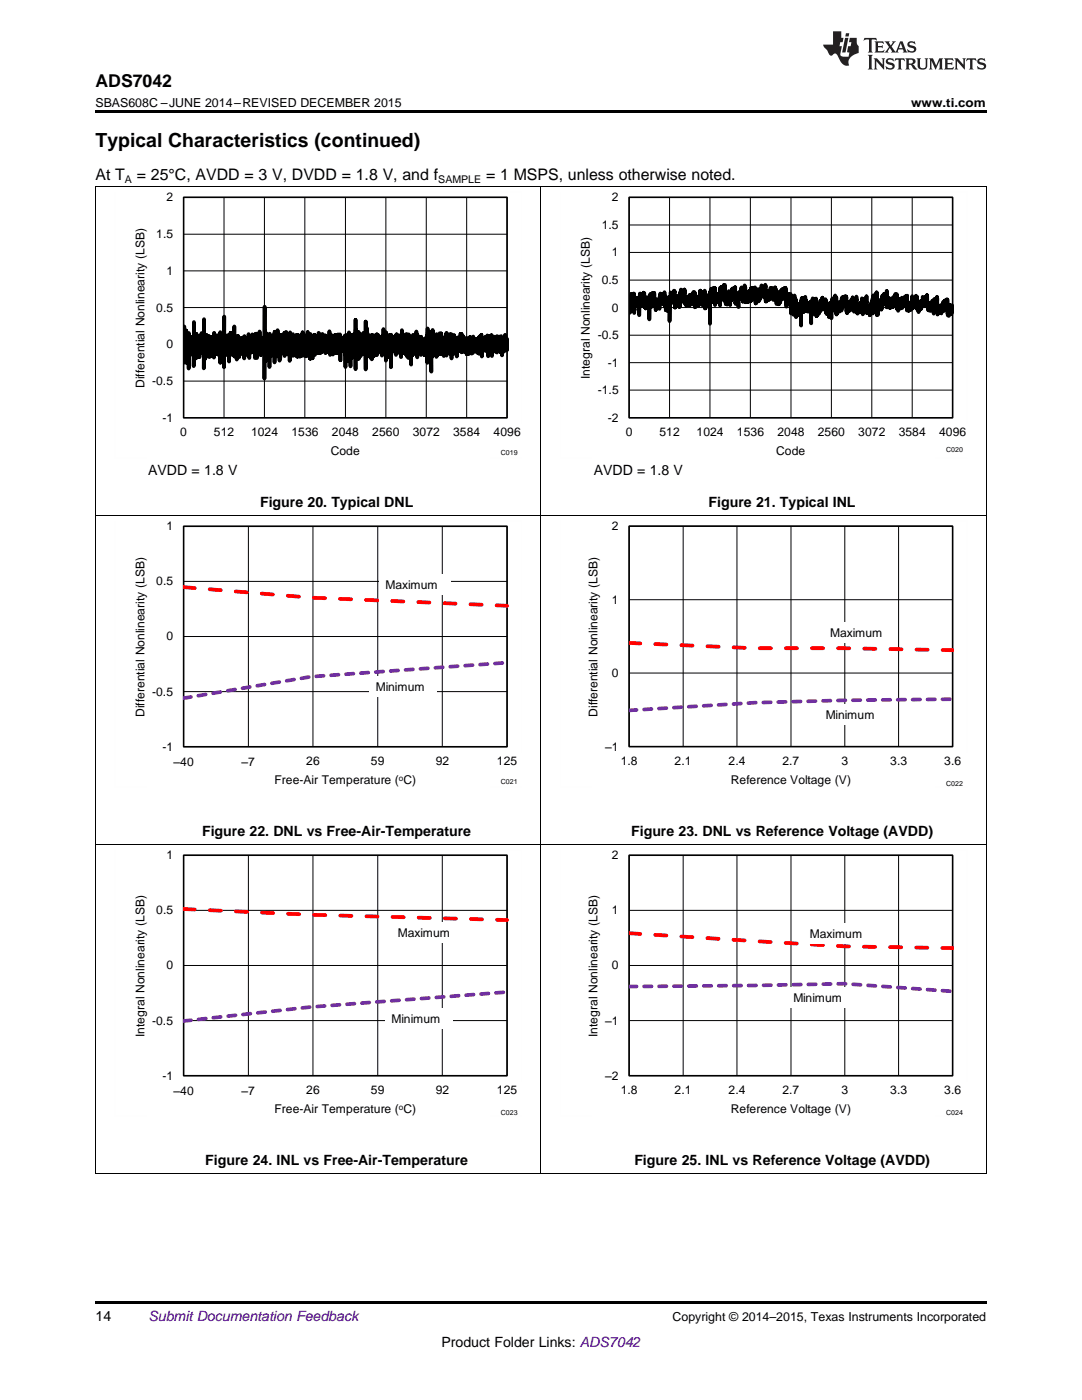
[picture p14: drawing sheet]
<svg xmlns="http://www.w3.org/2000/svg" width="216mm" height="279mm" viewBox="0 0 216 279" stroke-linecap="round" stroke-linejoin="round" font-family="sans-serif">
<defs><g id="words">
<text font-size="3.9" x="19" y="29.3">Typical Characteristics (continued)</text>
<text font-size="3.5" x="19" y="17.3">ADS7042</text>
<g font-size="3.2">
<text x="19" y="36">At T</text>
<text x="27.3" y="36">= 25°C, AVDD = 3 V, DVDD = 1.8 V, and f</text>
<text x="97" y="36">= 1 MSPS, unless otherwise noted.</text>
</g>
<g font-size="2.8">
<text x="29.6" y="94.8">AVDD = 1.8 V</text>
<text x="118.5" y="94.8">AVDD = 1.8 V</text>
<text x="51.9" y="101.1">Figure 20. Typical DNL</text>
<text x="141.4" y="101.1">Figure 21. Typical INL</text>
<text x="40.3" y="166.8">Figure 22. DNL vs Free-Air-Temperature</text>
<text x="125.9" y="166.8">Figure 23. DNL vs Reference Voltage (AVDD)</text>
<text x="41" y="232.4">Figure 24. INL vs Free-Air-Temperature</text>
<text x="126.6" y="232.4">Figure 25. INL vs Reference Voltage (AVDD)</text>
<text x="19" y="263.6">14</text>
<text x="88.1" y="268.9">Product Folder Links: ADS7042</text>
</g>
<text font-size="2.8" fill="#0000c8" x="29.6" y="263.6">Submit Documentation Feedback</text>
<g font-size="2.5">
<text x="19" y="21.4">SBAS608C –JUNE 2014–REVISED DECEMBER 2015</text>
<text x="181.8" y="21.4">www.ti.com</text>
<text x="134.2" y="263.6">Copyright © 2014–2015, Texas Instruments Incorporated</text>
</g>
<g font-size="2.4">
<text x="33.2" y="40.2">2</text>
<text x="122.1" y="40.2">2</text>
<text x="31.2" y="47.5">1.5</text>
<text x="120.1" y="45.7">1.5</text>
<text x="122.1" y="51.2">1</text>
<text x="33.2" y="54.8">1</text>
<text x="120.1" y="56.7">0.5</text>
<text x="31.2" y="62.2">0.5</text>
<text x="122.1" y="62.2">0</text>
<text x="33.2" y="69.5">0</text>
<text x="119.3" y="67.7">-0.5</text>
<text x="28.8" y="77.4" transform="rotate(-90 28.8 77.4)">Differential Nonlinearity (LSB)</text>
<text x="30.4" y="76.8">-0.5</text>
<text x="117.7" y="75.6" transform="rotate(-90 117.7 75.6)">Integral Nonlinearity (LSB)</text>
<text x="121.3" y="73.2">-1</text>
<text x="119.3" y="78.7">-1.5</text>
<text x="32.4" y="84.2">-1</text>
<text x="36" y="87">0</text>
<text x="42.7" y="87">512</text>
<text x="50.1" y="87">1024</text>
<text x="58.2" y="87">1536</text>
<text x="66.2" y="87">2048</text>
<text x="74.3" y="87">2560</text>
<text x="82.4" y="87">3072</text>
<text x="90.4" y="87">3584</text>
<text x="98.5" y="87">4096</text>
<text x="121.3" y="84.2">-2</text>
<text x="124.9" y="87">0</text>
<text x="131.6" y="87">512</text>
<text x="139" y="87">1024</text>
<text x="147.1" y="87">1536</text>
<text x="155.1" y="87">2048</text>
<text x="163.2" y="87">2560</text>
<text x="171.3" y="87">3072</text>
<text x="179.3" y="87">3584</text>
<text x="187.4" y="87">4096</text>
<text x="66" y="90.9">Code</text>
<text x="154.9" y="90.9">Code</text>
<text x="33.2" y="105.8">1</text>
<text x="122.1" y="105.8">2</text>
<text x="31.2" y="116.8">0.5</text>
<text x="76.9" y="117.5">Maximum</text>
<text x="122.1" y="120.5">1</text>
<text x="33.2" y="127.8">0</text>
<text x="165.6" y="127.1">Maximum</text>
<text x="75" y="137.9">Minimum</text>
<text x="122.1" y="135.1">0</text>
<text x="28.8" y="143" transform="rotate(-90 28.8 143)">Differential Nonlinearity (LSB)</text>
<text x="30.4" y="138.8">-0.5</text>
<text x="119.2" y="143" transform="rotate(-90 119.2 143)">Differential Nonlinearity (LSB)</text>
<text x="164.8" y="143.5">Minimum</text>
<text x="32.4" y="149.8">-1</text>
<text x="120.7" y="149.8">±1</text>
<text x="34.6" y="152.8">±40</text>
<text x="48.2" y="152.8">±7</text>
<text x="61.1" y="152.7">26</text>
<text x="74" y="152.7">59</text>
<text x="86.9" y="152.7">92</text>
<text x="99.2" y="152.7">125</text>
<text x="123.9" y="152.7">1.8</text>
<text x="134.6" y="152.7">2.1</text>
<text x="145.4" y="152.7">2.4</text>
<text x="156.1" y="152.7">2.7</text>
<text x="167.9" y="152.7">3</text>
<text x="177.7" y="152.7">3.3</text>
<text x="188.4" y="152.7">3.6</text>
<text x="54.8" y="156.5">Free-Air Temperature ( C)</text>
<text x="145.8" y="156.5">Reference Voltage (V)</text>
<text x="33.2" y="171.5">1</text>
<text x="122.1" y="171.5">2</text>
<text x="31.2" y="182.5">0.5</text>
<text x="122.1" y="182.5">1</text>
<text x="79.4" y="187">Maximum</text>
<text x="161.6" y="187.2">Maximum</text>
<text x="33.2" y="193.5">0</text>
<text x="122.1" y="193.5">0</text>
<text x="158.3" y="199.9">Minimum</text>
<text x="28.8" y="206.9" transform="rotate(-90 28.8 206.9)">Integral Nonlinearity (LSB)</text>
<text x="30.4" y="204.5">-0.5</text>
<text x="78.1" y="204.1">Minimum</text>
<text x="119.2" y="206.9" transform="rotate(-90 119.2 206.9)">Integral Nonlinearity (LSB)</text>
<text x="120.7" y="204.5">±1</text>
<text x="32.4" y="215.5">-1</text>
<text x="120.7" y="215.5">±2</text>
<text x="34.6" y="218.4">±40</text>
<text x="48.2" y="218.4">±7</text>
<text x="61.1" y="218.4">26</text>
<text x="74" y="218.4">59</text>
<text x="86.9" y="218.4">92</text>
<text x="99.2" y="218.4">125</text>
<text x="123.9" y="218.4">1.8</text>
<text x="134.6" y="218.4">2.1</text>
<text x="145.4" y="218.4">2.4</text>
<text x="156.1" y="218.4">2.7</text>
<text x="167.9" y="218.4">3</text>
<text x="177.7" y="218.4">3.3</text>
<text x="188.4" y="218.4">3.6</text>
<text x="54.8" y="222.2">Free-Air Temperature ( C)</text>
<text x="145.8" y="222.2">Reference Voltage (V)</text>
</g>
<g font-size="2.1">
<text x="24.9" y="36.6">A</text>
<text x="87.5" y="36.6">SAMPLE</text>
</g>
<g font-size="1.6">
<text x="79.6" y="155.8">o</text>
<text x="79.6" y="221.4">o</text>
</g>
<g font-size="1.4">
<text x="99.9" y="90.9">C019</text>
<text x="188.8" y="90.3">C020</text>
<text x="99.9" y="156.5">C021</text>
<text x="188.8" y="156.9">C022</text>
<text x="99.9" y="222.5">C023</text>
<text x="188.8" y="222.5">C024</text>
</g>
</g></defs>
<path d="M19 234.2h.2zM196.7 234.2h.1zM19 259.7h177.8v.5h-177.8z" fill="#000"/>
<path d="M19.1 168.6v65.6M36.6 170.7h64.6v44h-64.6zM49.6 170.7v44M62.4 170.7v44M75.4 170.7v44M88.3 170.7v44M107.9 168.6v65.6M196.8 168.6v65.6M36.6 192.7h64.6M36.6 181.7h64.6M36.6 203.7h64.6M19 234.2h177.8" fill="none" stroke="#000" stroke-width=".2"/>
<path d="M36.6 170.7h64.6v44h-64.6z" fill="none" stroke="#000" stroke-width=".31"/>
<path d="M36.6 181.4l25.5 1.2 39.1 1" fill="none" stroke="#f00" stroke-width=".74" stroke-dasharray="2.2 3"/>
<path d="M36.6 203.8l25.5-2.8 39.1-3" fill="none" stroke="#7030a0" stroke-width=".74" stroke-dasharray="1.5 1.5"/>
<path d="M22.9 169.6v53.2M35.4 169.6h68.7M104.1 169.6v46.2M22.9 222.8h6.3M97.8 222.8h6.3" fill="none" stroke="#fefefe" stroke-width=".2" stroke-dasharray=".4 .1" stroke-linecap="butt"/>
<g fill="#fff">
<path d="M76.9 201.2h13.5v4.1h-13.5z" fill-rule="evenodd"/>
<path d="M78.1 184.1h13.5v4.1h-13.5z" fill-rule="evenodd"/>
</g>
<path d="M125.5 170.7h64.6v44h-64.6zM136.3 170.7v44M147.1 170.7v44M157.8 170.7v44M168.6 170.7v44M179.3 170.7v44M125.5 192.7h64.6M125.5 181.7h64.6M125.5 203.7h64.6" fill="none" stroke="#000" stroke-width=".2"/>
<path d="M125.5 170.7h64.6v44h-64.6z" fill="none" stroke="#000" stroke-width=".31"/>
<path d="M125.5 186.2l43.1 2.7 21.5 .3" fill="none" stroke="#f00" stroke-width=".74" stroke-dasharray="2.2 3"/>
<path d="M125.5 196.9l25.1-.2 18-.4 21.5 1.6" fill="none" stroke="#7030a0" stroke-width=".74" stroke-dasharray="1.5 1.5"/>
<path d="M111.8 169.6v53.2M124.3 169.6h68.7M193 169.6v46.2M111.8 222.8h6.3M186.7 222.8h6.3" fill="none" stroke="#fefefe" stroke-width=".2" stroke-dasharray=".4 .1" stroke-linecap="butt"/>
<g fill="#fff">
<path d="M157 197h13.5v4.1h-13.5z" fill-rule="evenodd"/>
<path d="M160.4 184.2h13.4v4.1h-13.4z" fill-rule="evenodd"/>
</g>
<path d="M19.1 102.9v65.7M36.6 105h64.6v44h-64.6zM36.6 116h64.6M49.6 105v44M62.4 105v44M75.4 105v44M88.3 105v44M107.9 102.9v65.7M196.8 102.9v65.7M36.6 138h64.6M36.6 127h64.6M19 168.5h177.8" fill="none" stroke="#000" stroke-width=".2"/>
<path d="M36.6 105h64.6v44h-64.6z" fill="none" stroke="#000" stroke-width=".31"/>
<path d="M36.6 117.2l25.5 2.1 39.1 1.6" fill="none" stroke="#f00" stroke-width=".74" stroke-dasharray="2.2 3"/>
<path d="M36.6 139.3l25.5-4.3 39.1-2.8" fill="none" stroke="#7030a0" stroke-width=".74" stroke-dasharray="1.5 1.5"/>
<path d="M22.9 104v53.2M35.4 104h68.7M104.1 104v46.2M22.9 157.1h6.3M97.8 157.1h6.3" fill="none" stroke="#fefefe" stroke-width=".2" stroke-dasharray=".4 .1" stroke-linecap="butt"/>
<g fill="#fff">
<path d="M73.7 135h13.5v4.1h-13.5z" fill-rule="evenodd"/>
<path d="M75.7 114.6h14.1v4.1h-14.1z" fill-rule="evenodd"/>
</g>
<path d="M125.5 105h64.6v44h-64.6zM125.5 119.7h64.6M136.3 105v44M147.1 105v44M157.8 105v44M168.6 105v44M179.3 105v44M125.5 134.3h64.6" fill="none" stroke="#000" stroke-width=".2"/>
<path d="M125.5 105h64.6v44h-64.6z" fill="none" stroke="#000" stroke-width=".31"/>
<path d="M125.5 128.3l25.1 1.1h18l21.5 .4" fill="none" stroke="#f00" stroke-width=".74" stroke-dasharray="2.2 3"/>
<path d="M125.5 141.8l25.1-1.6 18-.4 21.5-.3" fill="none" stroke="#7030a0" stroke-width=".74" stroke-dasharray="1.5 1.5"/>
<path d="M111.8 104v53.2M124.3 104h68.7M193 104v46.2M111.8 157.1h6.3M186.7 157.1h6.3" fill="none" stroke="#fefefe" stroke-width=".2" stroke-dasharray=".4 .1" stroke-linecap="butt"/>
<g fill="#fff">
<path d="M164.4 124.2h14.2v4h-14.2z" fill-rule="evenodd"/>
<path d="M163.5 140.6h13.5v4.1h-13.5z" fill-rule="evenodd"/>
</g>
<g fill="none" stroke="#000" stroke-width=".2">
<path d="M19 37.2h177.8M19.1 37.2v65.7M36.6 39.4h64.6v44h-64.6zM44.7 39.4v44M52.8 39.4v44M60.8 39.4v44M68.9 39.4v44M77 39.4v44M85.1 39.4v44M93.1 39.4v44M107.9 37.2v65.7M125.5 39.4h64.6v44h-64.6z"/>
<path d="M133.6 39.4v44M141.7 39.4v44M149.7 39.4v44M157.8 39.4v44M165.9 39.4v44M174 39.4v44M182 39.4v44M196.8 37.2v65.7M36.6 54.1h64.6M36.6 46.7h64.6M125.5 55.9h64.6M125.5 50.4h64.6"/>
<path d="M125.5 44.9h64.6M36.6 76.1h64.6M36.6 68.7h64.6M36.6 61.4h64.6M125.5 61.4h64.6M125.5 77.9h64.6M125.5 72.4h64.6M125.5 66.9h64.6M19 102.9h177.8"/>
</g>
<path d="M36.6 39.4h64.6v44h-64.6zM125.5 39.4h64.6v44h-64.6z" fill="none" stroke="#000" stroke-width=".31"/>
<path d="M36.6 68.7l.1 .2v-1.1v2.7v-5l.1 6.8v-7.2l.1 6.5v-5.3v3.4l.1-2.7 .1 2.8v-2.3v1.7v-1.2l.1 4.4v-6.4l.1 4.9 .1-3.6v3.4v-3l.1 2.1 .1-1.9v1.8v-1.7v5.6l.1-7.1 .1 4v-2.4l.1 1.7 .1-2.5v2.8v-2.1v2.1v-1.9l.1 1.3v-2.3l.1 3.6v-3.4l.1 2.6v-2l.1 1.9 .1-2v1.7v-1.8v1.9l.2-1.9v5.3v-8.8v6v-3.5l.1 4.1v-3.1l.1 2v-1.6v.4v3v-4.2l.1 2 .1-1.1v.7v-.4l.1 2.9v-4.9v3.8l.1-3.1v2.5l.1-2v2.6l.1-3.1v2v-1.6v1.7l.1-1.9v2v-1.9l.1 .9v2.7v-4v2.5l.1-1.9v3.4v-4.3l.1 3.7v-2.8l.1 1.7 .1-1.9v2.6v-2.6l.1 2.4v-3.5v3.9l.1-3.2 .1 2.7v-1.8v1.5l.1-1.8v2.3v-3.1v2.8l.1-2v1.3v-.8l.1 .6v4.6v-9.8v5.5v-2.3l.1 3.5v-3.3l.1 2.5v-1.3v3.3v-4.9l.1 3.5 .1-3.1 .1 4.1v-4.3l.1 4 .1-3.3v3.3l.1-3.9v3l.1-2.4 .1 3.6v-4.1l.1 3.8v-3.3v2.9l.1-3.2v2.3v-1.8v3.4l.1-3.8v2.8l.1-2.4v2.1v-2.6l.1 3v-2.1v1.3l.1-1.9v1.6l.1-1.4 .1 2v-1.9v1.5v-1.4l.1 1.2v-.7v.3v-1.6l.1 4.2v-5l.1 3.9v-3.4v3v-2.5l.1 2.5v-1.8v1.2l.1-1.3v1.3l.1-1.4v1.4v-2l.1 3.4v-3.5l.1 3.4v-3.7v2.5v-1.7l.1 1.8v-1.6l.1 1.5v-1.4v2.3v-2.9l.1 2.4v-2.5v2.5l.1-2.2v3.3l.1-3.4 .1 1.8 .1-3v6.1v-5.7v3.1l.1-2.1 .1 2.2 .1-2.2v3.2v-4l.2 3.4v-2.7l.2 1.8v-1.6v5.5v-10.1l.1 7.8v-4.1v3.1l.1-2.8 .1 2.9v-3.1v2.7l.1-1.7v2l.1-1.9v2.7v-3.1l.1 2 .1-2.8v2.2v-.9l.1 1.4v-1.8l.1 1.9v-1.5l.1 .8v-.7v3.9l.1-5 .1 2.7v-3.1v3.9l.1-4.3v4.4l.1-3.3v1.5l.1-1.1v2.7v-2.2l.1 1v-1.4l.1 1.8v-1.9l.1 2.4v-3v3.5v-3.8l.1 2.3 .1-1.6v.3v3.1l.1-6v5.2v-3.1v4l.1-4 .1 3.3v-2.7l.1 1.4v-1.6v2.8l.1-3v4.4v-4.5l.1 2.4 .1-2.6 .1 3.3v-3.3v3v-2.5l.1 2 .1-2v3.7l.1-3.3 .1 2.7v-3.1l.1 3 .1-3.2v2.8l.1-2.4 .1 2.1v-2.3l.1 2.1 .1-2.2v1.9l.1-2v1.9l.1-1.4v1.1v-1.8v4.3l.1-4.4v3.5v-3.4l.1 2.4v-1.5l.1 .7v-.5v.3v2.1v-2.9l.1 1.5 .1-1.5v1.8v-1.6v2l.1-2.4 .1 3.3v-3.2v1.4l.1-1.8v3.4l.1-4 .1 4.8 .1-3.8 .1 2.7 .1-3.1v3.1v-2.6l.1 1.6 .1-2.1 .1 3 .1-3.6v3.4v-2.7l.1 2.2 .1-2.5v2.7l.1-1.8v1.5l.1-1.8v2.7v-3.6l.1 4.7v-4.5l.1 3.2 .1-2.6v2.6v-3.6v2.9l.1-1.7 .1 3.7v-4.3l.1 2.2 .1-1.9v2.2v-1.4l.1 1.3 .1-2.5 .1 3.3v-4.2v3.4l.1-1.5v2v-2.6l.1 2.6v-2.7v3.4l.1-3.3v1.7l.1-1.2v1.7l.1-1.5 .1 1.7v-2.1v2.3v-2.7l.1 2.4v-2.1v1.6l.1-1.3v1.7l.1-1.8 .1 7.7v-14.4v10.1v-5.4l.1 3.8v-2.8l.1 2.7v-1.7v4.1v-5.6l.1 4.2 .1-4 .1 4.9v-4.6v2.9l.1-1.1v1.3v-2.8v2.2l.1-1.5 .1 2.1v-2.6v2.4v-1.8v2.3l.1-2.2 .1 .9v-.7v5v-6.7l.1 4.6v-3.6l.1 2.1 .2-1.4v1.9v-2.7l.1 3.4v-3.6v2.4l.1-1.9v2l.1-2 .1 1.4v-1.8l.1 2.6v-3.3l.1 5.6v-6.1l.1 4.2v-3v2.7l.1-2.7v2.8l.1-2.7v2.6l.1-2.1 .1 1.4v-1.2v2.6v-3.4v3.8l.1-5.3v3.8l.1-3.1v3.2l.1-2.3 .1 2.7v-2.8l.1 4.6v-4.1l.1 3.6 .1-4.3v2.5l.1-2.8v3.5l.1-3.6v2.4v-1.3l.2 1.9v-1.9v2.5l.1-3.4 .1 2.4 .1-2.9 .1 4.6v-4.7v3l.1-1.6v2.4l.1-2.5 .1 3v-4.5v4v-3.3v2.4l.1-.7v1l.1-2.3v3.2l.1-3.1v3.2l.1-2.9 .1 2.7v-3.6l.1 2.8 .1-2.5v3.9v-3.7v.6v4.1l.1-5.7v3.7l.1-1.9 .1 1.7v-2.6v2.6l.1-2.6v2.5l.1-2.5v3.1l.1-2.5 .1 3.2v-4.3v3.4v-2.2l.1 1.8v-1.8l.1 1.8v-2.1l.2 2.5v-2.9v3.8l.2-3.7v3.5v-3.9v4v-4l.1 2.8v-2v1.6l.1-.6v2.5l.1-4.3v3.9v-3.6l.1 2.9v-2.1l.1 1.7v-2.1v2.2v-2.5l.1 2.9 .1-2.5v3.5l.1-4.3v4.2l.1-3.5v2.1v-1.9l.2 2v-2.3l.1 2.6v-2.7l.1 2.7v-3.8v4.7v-4.1l.1 3.3 .1-2.3v2.4l.1-3.4 .1 3.4v-2v-.6l.1 1.6v-1.8v2.4l.1-2.4v3.6v-4.1v3.3l.1-3.2 .1 4v-4.2l.1 3v-2.8l.1 3.6v-4.4v3.7l.1-2.6v2v-1.2l.1 1 .1-1.2v1.8v-2.7l.1 4.4 .1-4.9v5l.1-4.2v2.7v-2.6l.1 2.2v-2.1v2.8v-2.7l.2 1.6v-2.1v2.7v-2.9l.1 4.5 .1-4.5 .1 3 .1-3.2 .1 3.1v-3v3.3v-3.3v3.9l.1-3.7 .1 3v-2.9l.1 2.8 .1-2.2 .1 1.9v-2.3l.1 3 .1-3v3l.1-4 .1 3.3 .1-3 .1 3.8 .1-3.4v3.3l.2-2.7v2.6v-2.6l.1 2.1v-3.2l.1 3.3v-1.8l.1 1.3v-.7l.1 .2v-1.7l.1 2.9v-2.5l.1 2.2 .1-2.3v1.9v-2.5v3.5l.1-3.1v3.1v-3.3l.1 3.1 .1-2.6 .1 2.7v-2.8v2.4v-2l.1 2v-2v2.4l.1-3.1v2.2l.1-1.2v1.5v-1.8l.1 1.8v-3.6v3.8v-1.6l.1-.4v1.6l.1-1.7v3l.1-4v3.6l.1-3.2v2.1l.1-1.4v1.5l.1-1.9v1.8v-.8v.9v-1.1l.1 1.5v-2.6v3.6l.2-3.4 .1 2.9v-3.1v2.4v-2.7l.1 3.5 .1-3.5 .1 3.5v-3.5l.1 2.8v-1.8v2.5l.1-3.1 .1 2.8v-2.4l.1 2.8v-3.7v2.7l.2-1.6 .1 2.6v-2.7l.1 2.7v-3.8l.1 5.2v-3.6l.1 1.1v-1.4v2.1l.1-2.8v2.4l.1-1.9v1.8l.1-2v2.4l.1-2.1v2.2l.1-2.4 .1 1.9v-1.7l.1 1.6 .1-1.9v2.6v-3.2l.1 6.3 .1-6.4v4.1l.1-4.1 .1 4.3v-4l.1 2.7 .1-2v4.1v-5l.1 4.1 .1-4.8v4.5v-2.4l.1 1v-1.8l.1 3 .1-3v5.5v-5.9l.1 3.5 .2-3.8v4.6v-4.5l.1 2.5v-1.4l.1 1.1v-1.1v.6v1.8v-2.4l.1 1.6 .1-1.7v2.6v-3.4l.1 3.6v-4.2v3.6l.1-3.3v2.9l.1-2.6v6.5v-9.9l.1 7.3 .1-3.8 .1 3.9v-5.1v4.7v-2.1l.1-.4v1.2v-1.3v2.1v-2.4l.1 1.9v-3.3v4.4v-3l.1 .5v-1.1v2.7l.1-2.8v4.4v-5.4v2.7v-.9l.1 1.2 .1-1.6v1.9v-1.6l.1 1.4v-1.4l.1 3.2v-3.5v2.3l.1-2.3v1.8v-1.4l.1 .7v-.5v2.5l.1-3.5v3.1v-2.4l.1 2.5 .1-3.9v4.1l.1-3.3v2.1l.1-1.3v1.3v-2.2v2.4l.1-2.6v3.2l.1-2.9 .1 6.4v-9.5v5.6v-2.6l.1 2.6v-2.2v1.7l.1-1.4v3.3v-5.7l.1 5.3 .1-3.2v3.5v-4.4l.1 4.3v-3.4l.1 1.7 .1-1.7v3.2v-3.4l.1 2.5v-2.1v1.5l.1-1.2 .1 3.4v-3.5v1.6v-1.9v3.3v-3.4l.1 2.9v-3.3l.1 2.7v-3v4.8v-4l.1 2.4 .1-3.1 .1 4.2v-3.8l.1 2.8v-3.3v3.3v-1.8l.1-.5v2l.1-2.3v3.3l.1-3.2 .1 2.4v-3.1l.1 3.1v-2.8l.1 2.4v-3v4.2l.1-3.1 .1 1.9v-1.8v2.1v-2.6l.1 2.8v-3.3l.1 3.2v-2.2l.1 1.8 .1-2.5 .1 2.6v-1.4l.1 1.7v-2.3l.1 1.6v-1.5v2.6v-3.1v2.3l.1-2v3.3v-3.9l.1 2.7 .1-2.6 .1 3.4v-4.9l.1 5v-3.2v2.5l.1-2.9v2.6l.1-2.1v1.7v-.9l.1 1v-1.6v1.6v-2.4l.1 5v-5.7v3.8l.1-2.9 .1 3.2 .1-2.5v1.9v-2.2v2.8l.1-3.5 .1 3.6v-2.6l.1 2.4v-2.1l.1 .1v-.7v2.2v-2.2v3.7l.1-4.4v3.7l.1-3.6 .1 6.3v-6.5l.1 3.9v-3.5v2.1l.1-1.7 .1 1.8 .1-2v2.5v-2.2v2.2l.1-2.7 .1 2.7v-2.3v2.4l.1-2.4v2.2v-2l.1 1.6 .1-1v1v-2.5l.1 3.9 .1-3.8v3.4v-3.7l.1 3.6v-2.6l.1 2.1v-1.8l.1 1.6v-2l.1 2.4v-3.1l.1 3.4 .1-3.1 .1 3.2v-2.2v.8v-1v1.5v-1.9v2.2l.1-2.4 .1 3.9 .1-4.6 .1 3.7v-4.5v4.1v-2.5l.2 2.9v-3.2l.1 2.8v-2.4l.1 1.6v-1.2v2.1v-3.1v3.4v-2.3l.1 .9 .1-.8v1.8l.1-3.3v4.1l.1-3.2 .1 2.7v-2.4l.1 2.3v-3.5v4.5l.1-3.5v2l.1-2 .1 2.5v-2.6v3.9l.1-4.8v3.6l.1-3 .1 2.6v-2.7v2.7l.1-2.4v2.5v-2.6l.1 5.4v-4.5l.1-.3v1.3l.1-1.5v2.4v-3v3.8l.1-3.3v1.9l.1-1.3v1.3v-2.8l.1 2.8v-2l.1 1.8v-1.4v1.5v-1.3v1.7l.1-2.6v3.4l.1-3v2.5l.2-3v2.8l.1-3.8v4.2l.1-2.8 .1 3.7v-4.5l.1 2.8 .1-1.8v1.9v-1.3v1.7l.1-2.8v3.1l.1-2.5v1.3v-1.7l.1 1.9v-1.7l.1 1.7 .1-1.4v1.6v-2.4v3.6l.1-3.2 .1 1.9v-1.9l.1 1.5v-.8v1.6l.1-1.6v1.5v-2.1l.1 2v-1.9l.1 1.8v-1.8l.1 3v-3.1l.1 1.2v-.9v1.6l.1-1.6v1.2l.1-1.2v1.2v-1.6l.1 2v-2.4v3.8v-3.3l.1 2.9v-3.2v3.2l.1-3.7v5.5v-6.9v3.6l.1-1.6v2.8v-4.1l.1 5.4 .1-4.8v2.9l.1-3.2 .1 3.2v-2.6v3.3l.1-2.8 .1 2.4v-3.8l.1 8v-7.3l.1 4.3 .1-5.4 .1 4.6v-2.8l.1 2.1 .1-2.8 .1 3.3v-2.7v2.2v-2.1l.1 2 .1-2.2v2.7v-3l.1 2.3v-1.8l.1 3.6v-4.5l.1 4.3v-3.5l.1 2.5 .1-3v3.6l.1-3.3 .1 2.5v-2.5l.1 3.1v-3.9l.1 4.2v-3.5l.1 2.9v-2.5l.1 2.1v-3.2v4.1l.2-2.8v2l.1-2.6v2.7l.1-2.1v2.3v-2.6v2.4l.2-2.3v3.5v-3.2l.1 2v-2.2l.1 2.2v-2v2.5l.1-3.1v2.6v-1.8l.1 1.6v-1.7l.1 2.4v-3.9v4.5v-4.5l.1 3.9 .1-2.8v2.5l.1-2.4v2.4l.1-2.3v1.7v-1.9l.1 2.2v-2.2v2.8v-3.3l.1 2.8v-3.2l.1 3.9v-2.9l.1 1.1 .1-.8v2.2l.1-3.5v4.8v-3.1v.7v-.8v1.7l.2-2.5v2.8l.1-3.3v3.2l.1-2.3v2.5l.1-3.5v3.7v-3.6l.1 2.7v-1.6l.1 1.3v-1.2v.8v-.8v.8l.1-.6v1.1l.1-1.9 .1 2v-2v3.6l.1-3.8v2.9l.1-3v2.4v-1.9l.1 1.6v-1.4v1.6l.1-1.6v1.7l.1-2.3v2.7l.1-2.4 .1 2.2v-2.6l.1 2.7v-3.4v3l.1-2.3v2.6l.1-3.3v3.7l.1-3.1v3l.1-3.3v2.5v-1.5l.1 1.5v-1.2v.9l.1-1.9v2.9l.1-2.5 .1 2.7v-2.1v1.2l.1-1.6v2.3v-2.5l.1 2.1v-1.9l.1 1.6 .1-2v3.3l.1-2.5 .1 1.8v-2.4l.1 3v-2.6l.1 1.2 .1-1.3v2.7l.1-3v2.8l.1-3.2 .1 2.9 .1-2.4v1.7l.1-1.4v2.6l.1-3.1 .1 2v-1.7l.1 2.6v-3.2l.1 2.5v-1.3l.1 1.4 .1-1.8v1.4v-1.7v2.1l.1-1.9v1.8l.1-2v2.4v-2v1l.1-.8v.2v-.3v.8l.1-.8v1.8v-2.4l.2 2.8 .1-2.2v2.2v-2.9v2l.1-1.6v1.3v-1.1v1.8l.1-2.2v2.9l.1-3.4v2.6l.1-2.7v2.6v-2.1v2.1l.1-1.7v1.8v-1.9l.1 1.5v-1.5l.1 2.2v-3.3v4.4l.2-3.6 .1 2v-2v1.5l.1-1.2v1.3v-1.1l.1 1.4v-1.8v2l.1-2.2v1.8l.1-1.3 .1 2.1v-2.9v2.3l.2-2.3 .1 2.6v-2.9l.2 4.2v-3.9l.1 2.2v-1.5v1.3v-1.5l.1 .1v2.3l.1-2.7v2.2v-2.6l.1 3.3 .1-3.1v2.9v-2.3l.1 2 .1-2.9 .1 4.2v-3.6l.1 2.4v-1.8l.1 1.6 .1-2.5v2.3l.1-1.7v1.5l.1-.3v-1.3v2l.1-2.1v2v-1.9v2.4v-2.7l.1 2.3 .1-1.7 .1 1.7 .1-2.6v3.3v-2.5v1.5l.1-1.8 .1 2.4 .1-2.1v2v-1.8l.1 1.6v-2.5v2.7l.1-2.4v2.1v-1.7l.1 2v-2.6l.1 3 .1-3.2v2.3l.1-1.8 .1 3.3 .1-3.4v2.9v-2.4l.1 1.5 .1-2v2.4v-2.2l.1 1.9 .1-1.8v2.3l.1-3.3v2.7v-1.7l.1 1.9 .1-2.1 .1 2.1v-2.2v2.4v-1.8v.6M125.5 61.4l.1 .2v-.7v1.3l.1-2.5v2.7v-2.7l.1 1.1v-1.2v2.2v-1.8v.7l.2-2 .1 2.9v-2v-.3v1.1v-1.4l.1 1.6 .1-1.7v1.6l.2-1.9v3.9l.2-3.1 .1 1.6 .1-1.5v1v-1l.1 1.2v-1.2l.1 1.6 .1-1.5v1v-.9l.1 .4v-.3v1l.1-1v.8l.1-.9v.7l.1-.7v3.2l.1-4.2v1.6v-1.7l.1 .8v-.6v2.2l.1-2.2v.8l.1-.7 .1 2.1v-2.3v1.2l.1-1.3v1.2l.1-1.1v1.2l.1-1.5v1.2l.2-1.1v2.2l.1-1.2v1.9v-1.4l.1 1.6 .2-2.2 .1 1.9v-1.8v1.3l.2-1.2 .1 1.6v-1.5v.8l.1-.7v.3v-.3l.1 .1v3.8v-4.7l.1 1.7 .1-2v2.5l.1-2.4 .1 1.8v-1.2l.1 1.8 .1-2.8v1.7l.1-1.4v1.7l.2-2 .1 2.5v-1.3l.1 1.6v-1.6l.1 1.5v-1.1v1.9l.2-2 .1 1.2 .1-1.3 .1 .8v-.8l.1 1.3 .1-1v.7v-.1l.1-1.1v2l.2-3v1.3l.1-.4v.6l.1-.6v.7l.1-1v1.5l.1-2 .1 1.4 .1-1.3 .1 1.3 .1-1.8 .1 2.9v-.9l.1 .7 .1-1.9v2.8v-1.5v.7v-.9l.1 1 .1-1.1 .1 2v-1.7l.1 .5v-.9l.1 1.2 .1-1.4 .1 .9v-.9v4.3v-4.8l.1 1.7 .1-2.6 .1 2v-1.5v.8l.1-1v1l.1-1.1v1.8l.2-2 .1 1.1 .1-1.5v1.1l.1-1 .1 3.3 .1-2.2 .1 1.8v-1.8v1.7l.2-1.9v1.5l.1-1.1 .1 .9 .1-.9v1.2v-1.1v1.7l.1-2 .1 1.3v-1.3v2.1l.1-2.6v1.1v-1.4v1.8l.2-2.4v1.5l.1-.9v1.3l.1-1.7v2.2l.2-1.8 .1 1.5v-1.2v.6v-.7v1l.2-1.8v2.3l.1-.4v.9l.1-1.4v1.5v-1.4l.1 1.7 .2-1.8v1.4l.1-.9v.9v-.8l.1 .7v-.9v1.2l.1-1 .1 .9v-1.2v1l.1-1.6v2.1l.1-2v1.4v-1.1l.1 .9 .1-1.4v1.5v-1l.2 .5v-.7l.1 1.6v-2.1l.1 1.7 .1-2 .1 1.9 .1-1.9v3l.1-1.6 .1 1.6v-1.5l.1 1v-1.4v1.5l.1-1.3 .1 1.3v-1.7l.1 1.8 .1-1.7v1.6l.1-1.4v1.5l.1-1.6v1.2l.1-1v.6l.1-2v1.3v-1.5l.1 2.5v-2.4l.2 1.9v-1.6l.1 1.4v-1.4l.1 2.5 .1-2.1v1.1l.1-1.6 .1 1.2 .1-1.5 .1 3.6v-2l.1 1.9 .1-2.7v2.4l.1-1.4 .1 .6v-.6v.7l.1-.7 .1 .9v-.8v1.1l.1-1.5 .1 1 .1-1.3v.4l.1-.1v5.1v-6.3v1.9v-2.1l.1 1.3 .1-1.8v2.5l.1-2.2v1.5l.1-1.8 .1 2.6v-2.5l.1 1.7 .1-2 .1 1.6v-1.6v1.2l.2-1.1v3.4l.1-2.3v1.9v-1.6l.1 .8 .2-.9v1.1l.1-1.2v1.6v-1.5l.1 1.4 .2-1.7 .1 1.3 .1-1.5v2.7v-3.6l.1 1.6 .1-1.7v1.6l.1-1.6v1.1v-.5l.1 .4 .1-.6v.5v-.4v2l.1-2.2v1.5l.1-2.2 .1 1.8 .1-1.8 .1 3.3 .1-1.6v2.1l.1-2 .1 1.1v-1.4l.1 2.4v-1.4v.3l.1-.9 .1 .9v-1l.1 1.2v-1.8l.1 2.1 .1-1.6v1l.1-1v2.3l.1-2.4v1.1l.2-1.4v1.6v-2.1l.1 1.4 .1-1.5v2l.1-1.6v1.5l.1-2 .1 1.7v-1.4l.1 .8 .1-1.3v1.7v-1.7v3.1l.1 .3v-1.8v1.1l.1-1.1 .1 1.2v-1.2l.1 1.3v-1.6l.1 1.3 .1-1.2 .1 2.6v-2.9v1v-.9l.1 1 .1-.8v.3v.7v-.9l.1 .4 .1-1v1v-1.4v1.7l.2-2.2 .1 2v-1.8l.1 .9v1.8l.1-2.3v1.6v-1.6l.1 1.1v-1l.1 .7v-.9v1.3l.1-2.1 .1 1.8v-1.5l.1 3v-1.8v1.8l.1-1.6 .2 1.5v-1.1l.1 1v-1.2l.1 1.4v-1.8v1.7l.2-2.1v1.5l.1-1.3 .1 1.4v-1.1l.1 1.5v-.9v.9l.1-2.5v1.7v-1.6v1.2v-.9l.1 .9v-.6v.3v-1.2l.1 1.8v-1.8l.2 2.4v-2.2l.1 1v-1v.5l.1-.6 .1 .8v-.7v.1v.8v-1.2l.2 3.2v-2.1v2.1l.2-2.3v1.8l.1-.9 .1 .7v-1.1v1.2l.1-2.2v2.2v-.6l.1 .9v-1.3l.1 .6v-.8l.1 1.1v-1.6l.1 1v-1.4v1.6l.2-1.7v1.4l.1-2.1v1.6l.1-1.3 .1 1.2 .1-1.2v1.4l.1-1.2v1v-.6v1.5l.1-1.8v.6l.1-.9 .1 1v-1.5l.1 3.4 .1-2.2v1.2l.1 .3v-.9l.1 1.4 .1-1.5v1.2v-1.6l.1 1.5v.2l.1-.6 .1 .6v-1.4l.1 1.3 .1-1.2v.9v-.8v.7l.1-1.9v2.1l.1-1.8v1.4l.1-1.6 .1 1.9 .1-1.7 .1 2.1v-1.3v1.2l.2-1.8v1.6l.1-.9v.7l.1-2 .2 2.9v-1.5v2l.1-1.6 .1 1.1 .1-1.1v.7v-.4l.1 1.2v-2l.1 2.1 .1-2.4 .1 2.2v-1.9l.1 1.7 .1-2.3 .1 1.8v-1.7v1v-1l.1 .8v-.7v1.3l.1-1.8 .1 1.2 .1-.8v1.6v-1.5l.1 .9 .1-1.6 .1 1.3v-1.4l.1 1.5v-1.5l.2 3.8 .1-2.1v.7v-.8l.1 1.2 .1-1.5v1l.1 .7v-1.4l.1 1.8 .1-2.1 .1 1.1 .1-.9v1.5v-1.7l.1 3.9 .1-2.2v1.7v-2.1v1.7l.2-2.1v2.4v-1.6v1.3l.1-1.5v.9l.1-.8v2.5l.1-3v2l.1-2.8v1.5v-.2l.1 .8 .1-1.4v1.4l.1-1.4v.1v3.5l.1-2.6v2l.2-2.1v2.1v-1.4l.1 .7 .1-.9v1.3l.2-.9v1.4v-1.9l.1 1.6 .1-2.1v1.4l.1-1.2v4.3l.1-5.1v2l.1-2.4 .1 1.9v-1.9v1.6l.1-1.3 .1 1.6v-1.6v2.5l.1-2v.9l.1-1.2v2.1v-1.8v.2v-.5l.1 .8 .1-1.6 .2 2.9 .2-1.5v1.5l.1-1.3v1.4l.1-1.4 .1 1.3v-1.7v1.5l.1-1.3 .1 1.4 .1-1.8 .1 1.8v-1.2l.1 3.7v-3.4v.9l.1-1.9v1.4v-1.3v.7l.1-.6v2.5l.1-3.3v1.7l.1-1v.4v1.8l.1-2.5v1.7l.2-2 .1 1.7 .1-1.7 .1 3.5 .1-2 .1 .9v-1.4v2.3l.2-2v1.6l.1-1.7v1.8v-1.8l.1 1.6v-1.4v1.2l.1-1v.9l.1-.8v.6v-1.9v1.9l.1-1 .1 1 .1-2v1.7l.1-2.2v1.6v-.8l.2 1.1v-.8v1l.1-1.2v1.5v-1.3v1l.2-1.3 .1 .7v-1.2l.2 2.8 .1-1.2v1.4l.1-1.7v1.6v-1.4l.2 1.3v-1.2v1.3l.1-1.4v2.1v-2.3l.1 1.5v-1.5v1.2l.1-1.7v1.9l.1-1.3 .1 .8v-.7v.6v-.2v-1.2l.1 3.1v-3v1.7l.2-2.6 .1 2 .1-1.8 .1 1.6 .1-1.3v1.2l.1-2.3v2.4l.1-1.9v1v-1.3v1.5l.2-1.4v3.5l.1-1.9v1.7l.1-1.8 .1 1 .1-1.4v1.5v-1.6l.2 1.9v-1.3v1.1l.1-1.5v1.4l.1-1.4 .1 1v-1.3l.1 1.8 .1-2.5v2l.1-2.2v.8l.1-.6v.8l.1-.6v.8v-1.1l.1 1.8v-1.5l.1 1.2v-.9l.1 .7v-1.6l.1 1.6 .1-1.6v1l.1-.8v2.9l.1-.6v.8v-2l.1 2.1v-2.2l.1 1.5 .1-1.1v1.3l.1-1.7v1.8v-1.1l.1 .4v-.5v1v-1.4v1.3l.2-1.5v1.6l.1-.8v.4v-1.7v1.6l.1-1.3 .2 1.7v-2.4v1.8l.1-1.3v1.4l.1-1.1 .1 1.1v-1.1v2l.1-2.3 .1 1.8 .1-2 .1 1.2 .1-1.7v3.2l.2-1.6v1.8l.1-1.3 .1 1v-.4v.2v-1.4l.1 1.2 .1-1.1 .1 1.5v-1.9l.1 1.9 .1-1.5 .1 1.3v-1.6v1l.1-2 .1 2.1 .1-1.5v2.6v-2.7v.5l.1-.7 .1 1.6 .1-1.4v1.5l.2-2v1.1v.3l.1-.9 .1 1v-1.9l.1 3.2v-.6v.8v-.9l.1 .7 .1-1.2v.9l.1 .5v-.8v.9l.1-1 .1 .7v-1.1l.1 1.7v-1.6l.1 .1v-.5v1.1l.3-1.9 .1 1.7v-2.3l.1 3.1 .1-3.7v1.6l.1-1v.3v2.2l.1-2.6 .1 1.5v-1.7l.1 .9v-1.2v1.2l.1 .2v-.9l.1 1v-2l.1 4.5v-1.8v.3l.1-1.2v1.9v-2l.1 2.7 .1-2.6v1.3l.1-1.6 .1 1.7v-1.3v.6l.1-1 .1 1.6 .1-1.5v1.8l.1-2.1 .1 1.9v-2.5l.1 1.9v-1.9l.1 1.3 .1-1.7v2l.1-1.3 .1 1.4v-2.1l.1 1.9v-.3v-1.7l.1 1.8v-1.2l.1-.2v1.1l.1-1.1v.7v-1.6l.1 3.2 .1-.8v.8l.1-1.2v1.2l.1-1.2v1.1v-1.2l.1 1 .1-1.5v1.8v-.8l.1 1 .1-1.4v1.2l.2-1.5 .1 1.5v-1.7v1.7l.1-1.7v1.6l.1-1.8v1.8l.1-1.9v1.2l.1-1.2 .1 1.3v-.8v1.3l.1-2.4 .1 2 .2-1.5v1.4v-1.3v.9l.1-1.5v3l.2-1.2v1.5l.1-2.2v1.4l.1-1v1.2l.1-1.7v1.5v.2v-1.3l.2 1.5v-.9l.1 .8v-.6l.1 .3 .1-1.8v2.1l.1-1.9v1.4l.1-1.1 .1 1 .1-1.1v.7v-.5v.3l.1-1v1.3v-.5v.7l.1-1 .1 1.3v-2l.1 1.7v-1.6l.1 1v-1.1l.1 1.5v-1.6v2.9l.1-1.2v1.2l.1-1.3v1v-.6l.1 1 .1-1.3v1.2l.1-1.5 .1 1.5 .1-1.2 .1 1.1v-1l.1 .6 .1-.3v-2l.2 2.5v-1.6v.7v-.8l.1 1.4v-1v.7l.2-1.4v1.5v-.8l.1 .9v-1.2v1.2l.2-2.2v1.7l.1-1.5 .1 2.4 .1-.5v.8v-1l.1 1v-.9l.1 1.3 .1-1.8v.7v.1l.1-.5 .1 .9v-1.5v1.3l.2-1.5v1.7l.2-1.7v1l.1-1.8 .2 1.7v-1.1l.1 .8 .1-1.1 .1 1.6v-1.7v1.2l.1-1.4 .1 1v.2l.1-1.2 .1 1.1v-1.4v2.3l.1 .1v-.7l.1 1.3v-1l.1 1 .1-1 .2 1.1v-1.5l.1 .7 .1-.6v1.4l.2-1.9 .1 1.6 .1-1.8 .1 2.7 .2-3v2l.1-1.7 .1 1.8v-1.3l.1 .8v-1.1v1.4l.1-1.5v.8v-.5l.1 .4v-1.4l.1 3.5v-1.9l.2 1.7 .1-1.6 .1 .8v-.6l.1 .9 .1-.9v1l.1-1.3v1.7l.3-1.9v1.2v-.1l.1-1.6 .1 1.9 .1-1.4v.9l.2-1.6v1.4v-.8l.1 1.1 .1-1.8v1.4l.1-.9v.9v-1.5l.1 1.1v-1.1l.1 3.2 .1-1.7v1.3l.1-1.1v1.5l.3-2.1v1.8l.1-1.4v1.2l.1-1.3 .1 1.4 .1-1.7v1v-.5" fill="none" stroke="#000" stroke-width=".74"/>
<path d="M22.9 38.3v53.2M35.4 38.3h68.7M104.1 38.3v46.2M111.8 38.3v53.2M124.3 38.3h68.7M193 38.3v46.2M22.9 91.5h6.3M97.8 91.5h6.3M111.8 91.5h6.3M186.7 91.5h6.3" fill="none" stroke="#fefefe" stroke-width=".2" stroke-dasharray=".4 .1" stroke-linecap="butt"/>
<path d="M19 22h177.8v.5h-177.8z" fill="#000"/>
<g fill="#231f20">
<path d="M172.5 7.6l-.1 .5 .4-.2h.6v.1v2.1l-.2 .4h.9l-.2-.4v-2.1l.1-.1h.5l.5 .2-.2-.5zM174.5 8.3l.2 .3v1.5l-.2 .4h1.8l.2-.6a1.04 1.04 0 0 1-1.3 .2v-.7h.6l.3 .2v-.6l-.3 .2h-.6v-.6l.8-.1 .4 .3-.2-.5zM176.5 8.3l.9 1.1-.9 1.1h.8l-.2-.2 .4-.7 .5 .7-.2 .2h1.5l-.2-.2 .2-.4h.9l.1 .4-.2 .2h1l-.3-.3-.7-1.9h-.5l-.9 2-.8-1 .9-1h-.8l.1 .3-.4 .5-.3-.6 .1-.2zM179.7 8.6l.4 1h-.7zM181.3 8.4a.63 .63 0 0 0-.2 .7 .63 .63 0 0 0 .6 .4l.6 .2 .1 .2a.75 .75 0 0 1-.7 .4 .75 .75 0 0 1-.6-.5l.1 .7 .1-.1a1.11 1.11 0 0 0 1.5-.6 1.13 1.13 0 0 0-1.2-.8l-.1-.4a1.04 1.04 0 0 1 1.2 .2l-.2-.5-.2 .1-.4-.2zM173.2 10.9l.2 .4v2.2l-.2 .4h1l-.3-.4v-2.2l.3-.4zM174.3 11.6l.3 .4v1.5l-.3 .4h.8l-.2-.4v-1.3l1.5 1.7v-1.9l.2-.4h-.7l.2 .4v.9l-1.1-1.3zM177 11.8a.62 .62 0 0 0-.2 .7 .62 .62 0 0 0 .6 .4l.6 .1 .1 .3a.76 .76 0 0 1-.7 .3 .76 .76 0 0 1-.7-.4l.2 .7 .1-.1a1.11 1.11 0 0 0 1.5-.6 1.13 1.13 0 0 0-1.2-.8l-.1-.4a1.04 1.04 0 0 1 1.2 .2l-.2-.6-.2 .1-.5-.1zM178.7 11.6l-.2 .6a.61 .61 0 0 1 .8-.3v1.6l-.2 .4h.9l-.2-.4v-1.6a.63 .63 0 0 1 .7 .3l-.1-.6zM180.6 11.6l.3 .4v1.5l-.3 .4h1l-.2-.2-.1-.8 .6 .2a.76 .76 0 0 0 1.2 .7l-1-1a.58 .58 0 0 0 .6-.5 .58 .58 0 0 0-.5-.6zM181.4 11.9h.1a.45 .45 0 0 1 .5 .1 .45 .45 0 0 1 .1 .5l-.8 .2zM182.9 11.6l.2 .2a2.17 2.17 0 0 0 .3 1.9 .99 .99 0 0 0 1.6-.6v-1.1l.2-.4h-.7l.2 .2a1.92 1.92 0 0 1-.2 1.8 .6 .6 0 0 1-.9-.5v-1.1l.2-.4zM185.4 11.6l.2 .4v1.5l-.2 .4h.7l-.2-.4v-1.4l.8 1.8 .8-1.8v1.4l-.2 .4h.9l-.2-.4v-1.5l.2-.4h-.8l-.6 1.5-.6-1.5zM188.4 11.6l.2 .4v1.5l-.2 .4h1.8l.1-.6a1.04 1.04 0 0 1-1.2 .1v-.6h.5l.4 .2v-.6l-.4 .2h-.5v-.7h.8l.3 .3-.1-.6zM190.5 11.6l.2 .4v1.5l-.2 .4h.7l-.2-.4v-1.3l1.5 1.7v-1.9l.2-.4h-.7l.2 .4v.9l-1.1-1.3zM192.9 11.6l-.1 .6a.61 .61 0 0 1 .7-.3l.1 1.6-.3 .4h1l-.3-.4 .1-1.6a.63 .63 0 0 1 .7 .3l-.1-.6zM195.2 11.8a.62 .62 0 0 0-.2 .7 .62 .62 0 0 0 .6 .4l.6 .1 .1 .3a.76 .76 0 0 1-.7 .3 .76 .76 0 0 1-.6-.4l.1 .7 .1-.1a1.11 1.11 0 0 0 1.6-.6 1.13 1.13 0 0 0-1.3-.8l-.1-.4a1.04 1.04 0 0 1 1.2 .2l-.1-.6-.2 .1-.5-.1z"/>
<path d="M166.2 6.3v2.6h-1.9v.4l.8 .9a.91 .91 0 0 0 1 .8 .56 .56 0 0 1 .5-.3 .56 .56 0 0 1 .5 .3l.4 .8a1.53 1.53 0 0 0 1.9 1.2 1.54 1.54 0 0 1 1-2.1l.9-.3v-1.4a1.52 1.52 0 0 1-.4-1.6h-1.3l-.2 .8h.5l-.2 .8h-.5l-.1 1v.2l.4 .1-.2 .8a1.93 1.93 0 0 1-1.6-.3l.3-1.8h-.5l.2-.8h.4l.2-.8h-.4v-1.3zM168.6 7.6l-.6 2.9h.7l.6-2.9zM168.8 6.6l-.1 .7h.6l.2-.7z"/>
</g>
<use href="#words"/>
</svg>
